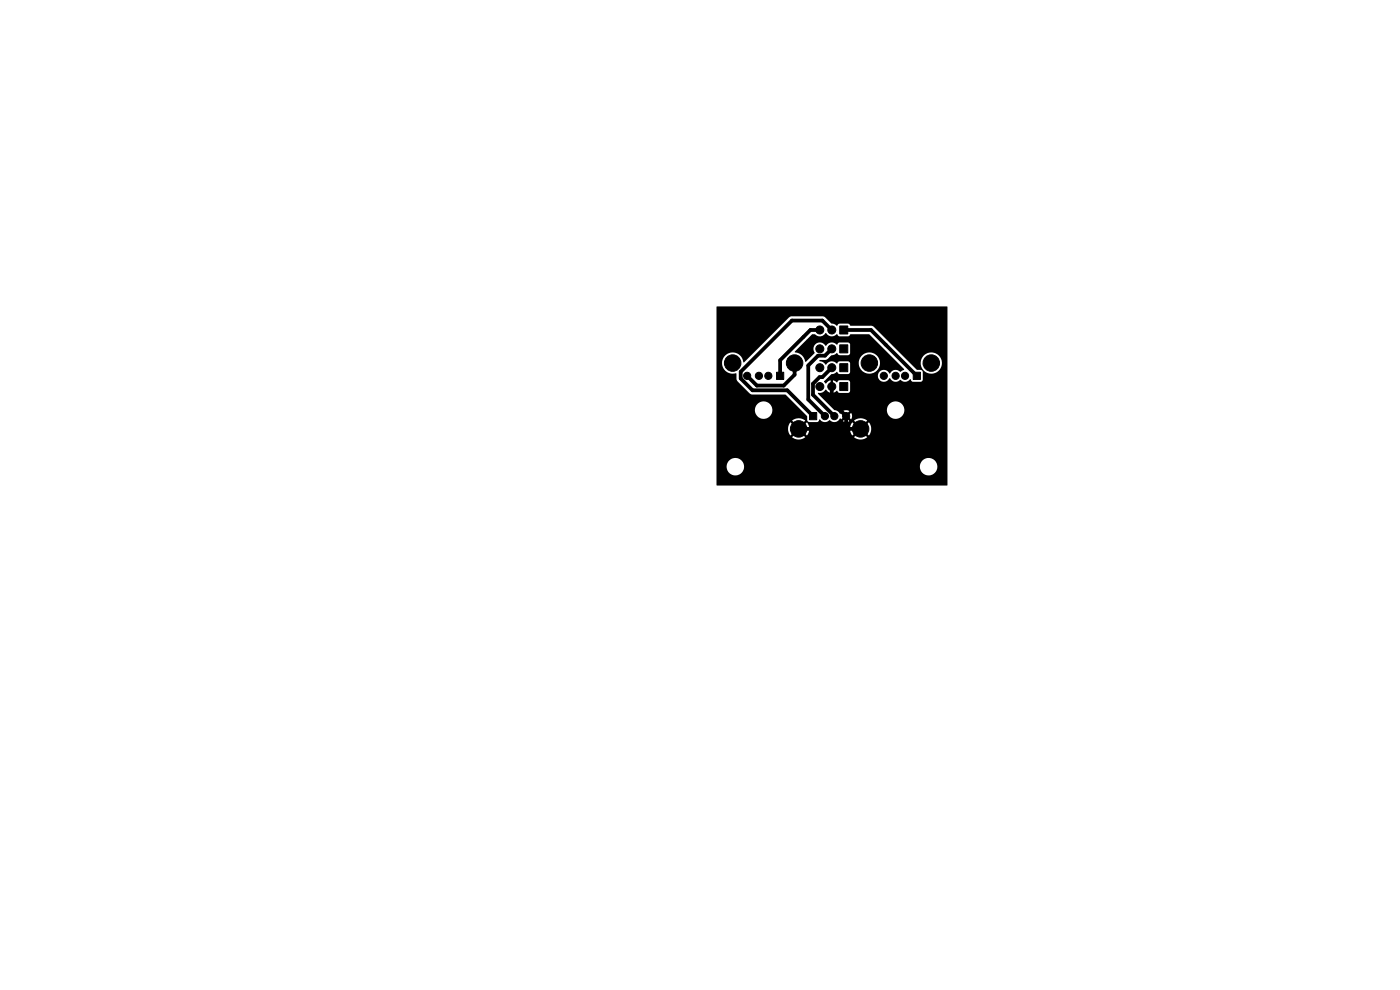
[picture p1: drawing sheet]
<svg xmlns="http://www.w3.org/2000/svg" width="297mm" height="210mm" viewBox="0 0 297 210" stroke-linecap="round" stroke-linejoin="round" font-family="sans-serif">
<g fill="#000" stroke="#000" stroke-width=".21">
<path d="M164.7 79h1.6v1.5h-1.6zM178.2 73.1h1.7v1.7h-1.7zM178.2 77.1h1.7v1.7h-1.7zM178.2 69.1h1.7v1.8h-1.7zM193.7 79h1.6v1.5h-1.6zM171.7 87.5h1.6v1.5h-1.6zM178.2 81.1h1.7v1.7h-1.7z"/>
<circle cx="155.4" cy="77" r="1.75"/>
<circle cx="158.5" cy="79.7" r=".76"/>
<circle cx="161" cy="79.7" r=".76"/>
<circle cx="163" cy="79.7" r=".76"/>
<circle cx="168.6" cy="77" r="1.75"/>
<circle cx="173.9" cy="78" r=".85"/>
<circle cx="173.9" cy="74" r=".85"/>
<circle cx="173.9" cy="70" r=".85"/>
<circle cx="176.5" cy="74" r=".85"/>
<circle cx="176.5" cy="78" r=".85"/>
<circle cx="176.5" cy="70" r=".85"/>
<circle cx="184.4" cy="77" r="1.75"/>
<circle cx="187.5" cy="79.7" r=".76"/>
<circle cx="190" cy="79.7" r=".76"/>
<circle cx="192" cy="79.7" r=".76"/>
<circle cx="197.6" cy="77" r="1.75"/>
<circle cx="169.4" cy="91" r="1.75"/>
<circle cx="173.9" cy="82" r=".85"/>
<circle cx="175" cy="88.3" r=".76"/>
<circle cx="176.5" cy="82" r=".85"/>
<circle cx="177" cy="88.3" r=".76"/>
<circle cx="179.5" cy="88.3" r=".76"/>
<circle cx="182.6" cy="91" r="1.75"/>
</g>
<path d="M168.6 77v2.5l-2.3 2.3h-5.7l-2.1-2.1M173.9 70h-2l-6.4 6.4v3.3M176.5 70l-2-2h-6.5l-10.9 10.9v1.4l2.5 2.5h7.4l5.5 5.5M176.5 78l-2 2h-.6l-1.4 1.4v2.3l4.5 4.6M176.5 74l-1.5 1.4h-1.4l-2.1 2.1v7.2l3.5 3.6M179 70h5.8l9.7 9.7M169.4 91h13.2M176.5 82v3.2l3 3.1v2.2l-.5 .5" fill="none" stroke="#000" stroke-width=".8"/>
<path d="M152 65.1l48.9-.1 .1 .1-.1 37.9h-48.8l-.1-3.9h2.1a1.85 1.85 0 0 0 1.9 1.8 1.85 1.85 0 0 0 1.8-1.8h37.3l.1 .2a1.86 1.86 0 0 0 2.9 1.2 1.86 1.86 0 0 0-.3-3.2 1.86 1.86 0 0 0-2.7 1.8h-37.3l.1-.2a1.86 1.86 0 0 0-2-1.8 1.86 1.86 0 0 0-1.8 2h-2.1v-8.1h15.2l.1 .8 .4 .6 .8-.8 .3 .4-.7 .8a2.25 2.25 0 0 0 2.7-.1l-.8-.7 .4-.4 .8 .8 .3-.6 .2-.8h8.6l.2 .8 .3 .6 .8-.8 .4 .4-.8 .8a2.25 2.25 0 0 0 2.8-.1l-.8-.7 .3-.4 .9 .8a2.25 2.25 0 0 0-.1-2.8l-.8 .8-.3-.4 .7-.8a2.25 2.25 0 0 0-2.7 0l.8 .8-.4 .4-.8-.8-.3 .5-.2 .9h-8.6l-.2-.9-.3-.5-.8 .8-.4-.4 .8-.8a2.25 2.25 0 0 0-2.8 0l.8 .8-.3 .4-.8-.8-.4 .5-.1 .9h-15.2v-3.9h8.1a1.86 1.86 0 0 0 2.8 1.5 1.86 1.86 0 0 0 .1-3.1 1.86 1.86 0 0 0-2.8 1.3l-.1 .3h-8.1v-10.1h1.2a2.33 2.33 0 0 0 3 2.2l.2 1.6 2.7 2.8 .6 .1h7l4.5 4.5v.9l.3 .4h1.9l.4-.5a1.49 1.49 0 0 0 2.2 .1 1.35 1.35 0 0 0 2.3-.4l.1 .3 .6-.6 .4 .3-.6 .6 .5 .2 .9-.2-.6-.6 .3-.3 .7 .6a1.24 1.24 0 0 0 0-1.4l-.6 .6-.4-.4 .6-.6-.3-.1h8.2l.1 .2a1.86 1.86 0 0 0 2.9 1.2 1.86 1.86 0 0 0-.3-3.2 1.86 1.86 0 0 0-2.7 1.8l-8.6-.1-.7 .2 .6 .6-.3 .4-.7-.6-.1 .2-.2-.1a1.36 1.36 0 0 0-1.1-.7l-3.5-3.5 .2-.2a1.61 1.61 0 0 0 1.5-.7l.6 .6 .4 .1v-.9h.5v.9l.8-.4 .5 .4 1.9 .1 .3-.2 .2-.3v-1.8l-.3-.4h-2.1l-.5 .4-.8-.4v.9h-.5v-.9l-.6 .3-.4 .4-.4-.5 1.5-1.5 .6-.1 .6-.4 .5 .4h2.1l.3-.4-.1-1.9h1.9a2.26 2.26 0 0 0 3.3 2 2.26 2.26 0 0 0 .2-3.8 2.26 2.26 0 0 0-3.5 1.5v.3h-1.9l-.3-.3-1.9-.1-.6 .5a1.51 1.51 0 0 0-2.3 .3l-.1-.1a1.49 1.49 0 0 0-1.2-.7v-.2l1.5-.1 .9-.9 .6-.1 .6-.4 .5 .4 1.9 .1 .3-.2 .2-.3v-1.8l-.2-.3-.3-.2-1.9 .1-.4 .4a1.61 1.61 0 0 0-2.4 .3 1.42 1.42 0 0 0-2.1-.5 1.42 1.42 0 0 0-.3 2l-1.8 1.8h-.2a2.27 2.27 0 0 0-2.1-1.9l-.1-.2 3.7-3.7h.6a1.46 1.46 0 0 0 2.3-.3 1.5 1.5 0 0 0 2.4 .3l.5 .5 1.9-.1 .4-.4h4l7.4 7.4v.2l-.8 .4a1.35 1.35 0 0 0-2.3 .4 1.3 1.3 0 0 0-2-.6 1.3 1.3 0 0 0 .1 2.1 1.3 1.3 0 0 0 2-.6 1.42 1.42 0 0 0 2.2 .4 1.38 1.38 0 0 0 2.1-.2l.5 .6h1.8l.3-.3v-2l-.3-.2-.9-.1-1.4-1.4h2.2a2.26 2.26 0 0 0 3.3 2 2.26 2.26 0 0 0 .3-3.8 2.26 2.26 0 0 0-3.6 1.5v.3h-2.2l-8-7.8-4.6-.1-.6-.5-1.9 .1-.5 .4-.6-.4-.5-.1-1.3-1.3-.5-.2h-6.6l-.7 .3-9.6 9.5a2.51 2.51 0 0 0-1.7-2.1h-.9l-.8 .3-.8 .8-.3 1.1h-1.2z" fill="#000"/>
</svg>
